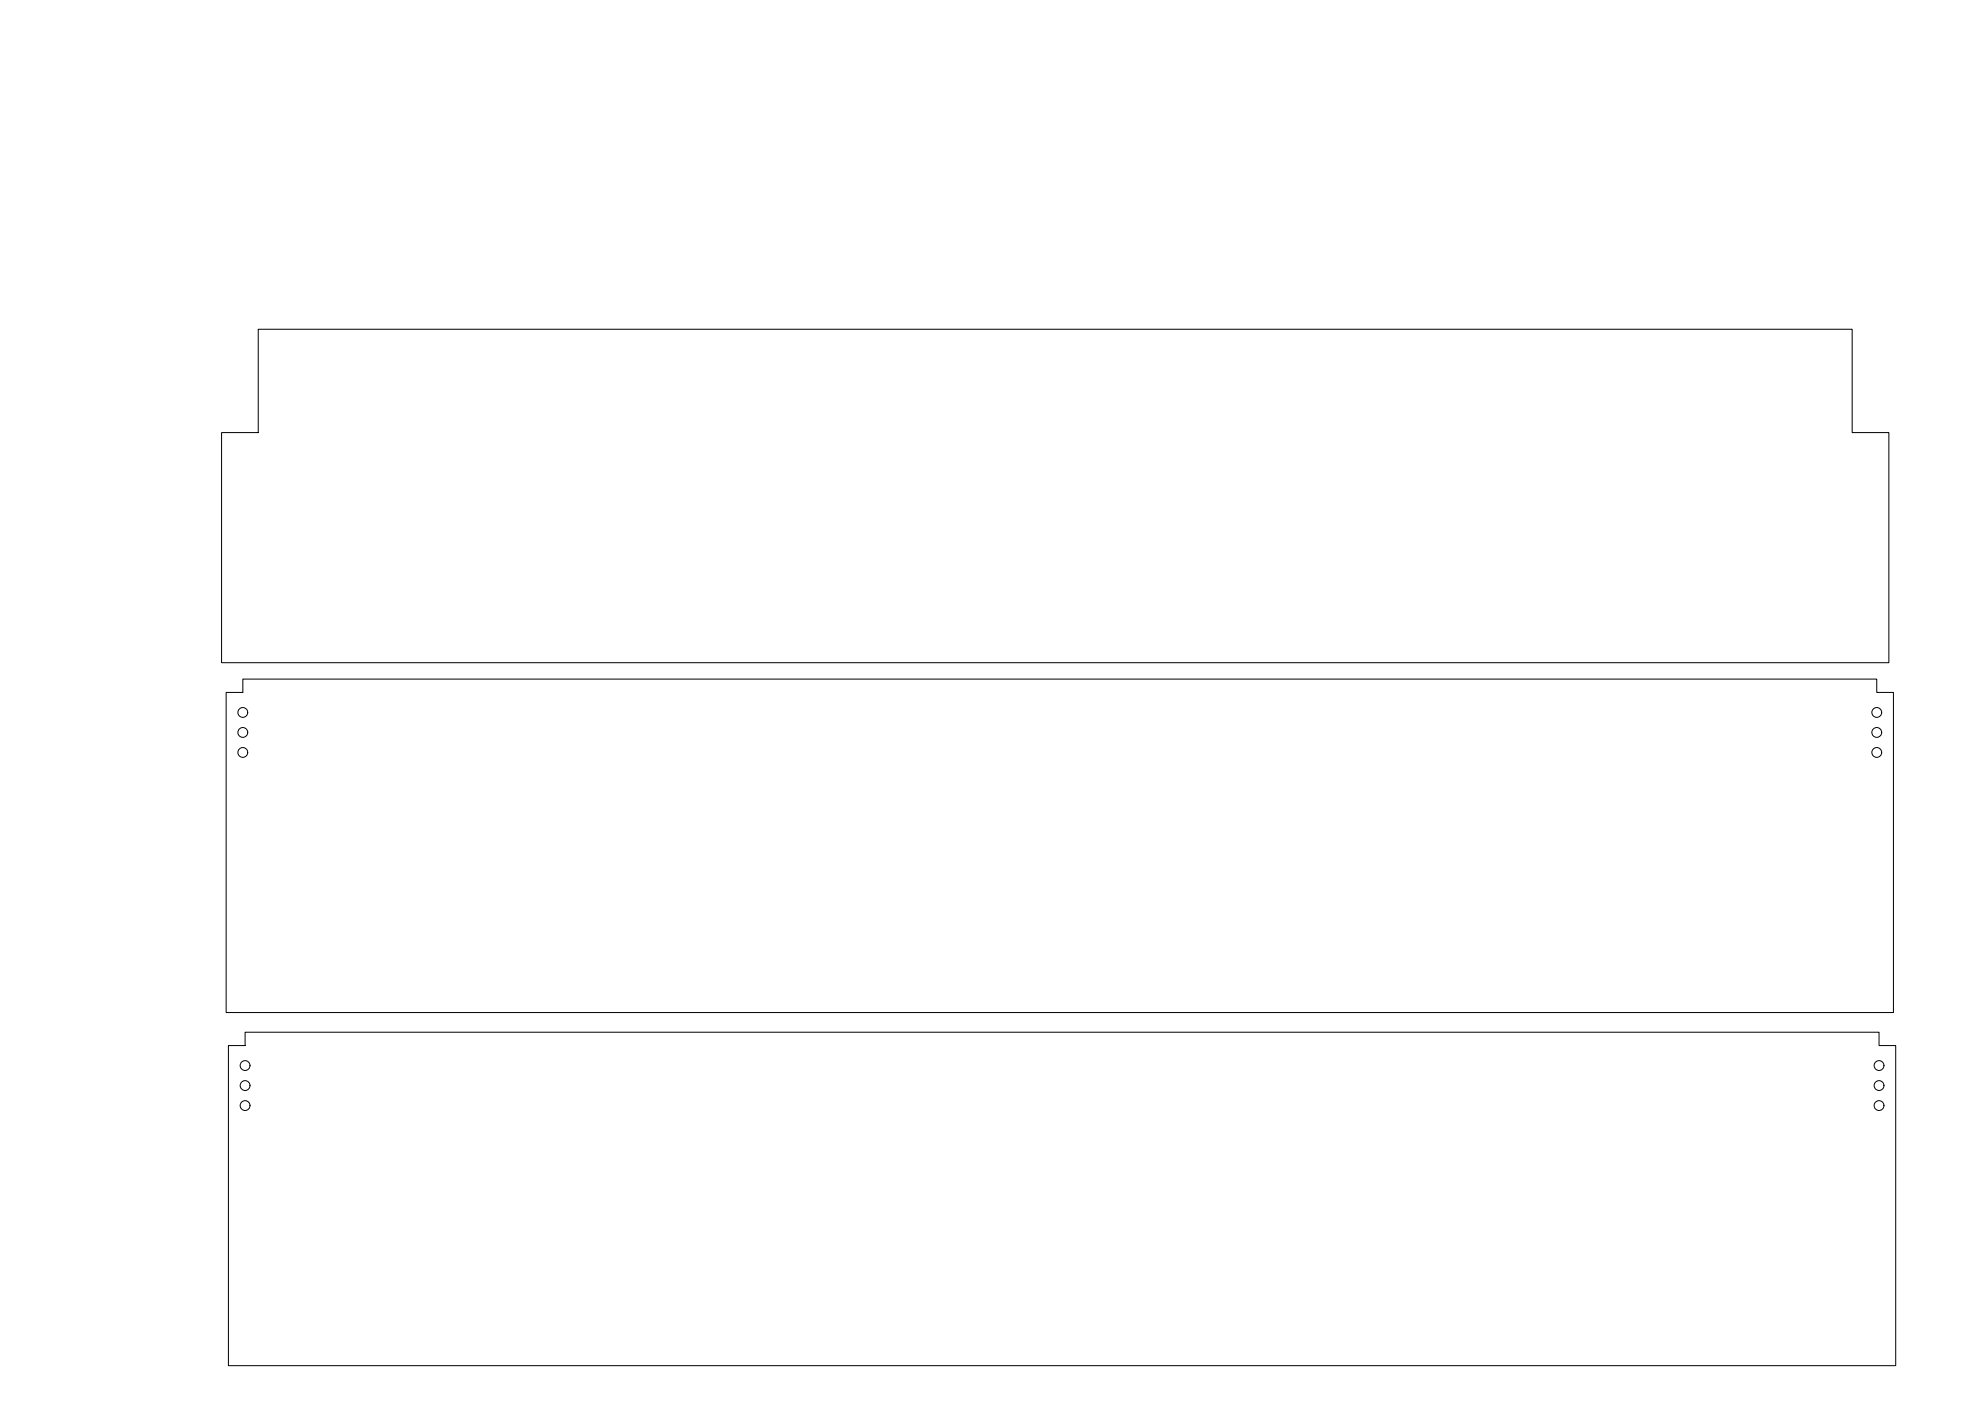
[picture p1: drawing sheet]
<svg xmlns="http://www.w3.org/2000/svg" width="594mm" height="420mm" viewBox="0 0 594 420" stroke-linecap="round" stroke-linejoin="round" font-family="sans-serif">
<!-- layer: Sketch Geometry (ISO) -->
<g fill="none" stroke="#000" stroke-width=".3">
<path d="M77.4 98.7h478v31h11v69h-500v-69h11zM67.8 207.7h5v-4h490v4h5v96h-500zM68.5 313.6h5v-4h490v4h5v96h-500z"/>
<circle cx="72.8" cy="213.7" r="1.47"/>
<circle cx="72.8" cy="219.7" r="1.47"/>
<circle cx="562.8" cy="213.7" r="1.47"/>
<circle cx="562.8" cy="219.7" r="1.47"/>
<circle cx="72.8" cy="225.7" r="1.47"/>
<circle cx="562.8" cy="225.7" r="1.47"/>
<circle cx="73.5" cy="319.6" r="1.47"/>
<circle cx="563.5" cy="319.6" r="1.47"/>
<circle cx="73.5" cy="325.6" r="1.47"/>
<circle cx="73.5" cy="331.6" r="1.47"/>
<circle cx="563.5" cy="325.6" r="1.47"/>
<circle cx="563.5" cy="331.6" r="1.47"/>
</g>
</svg>
